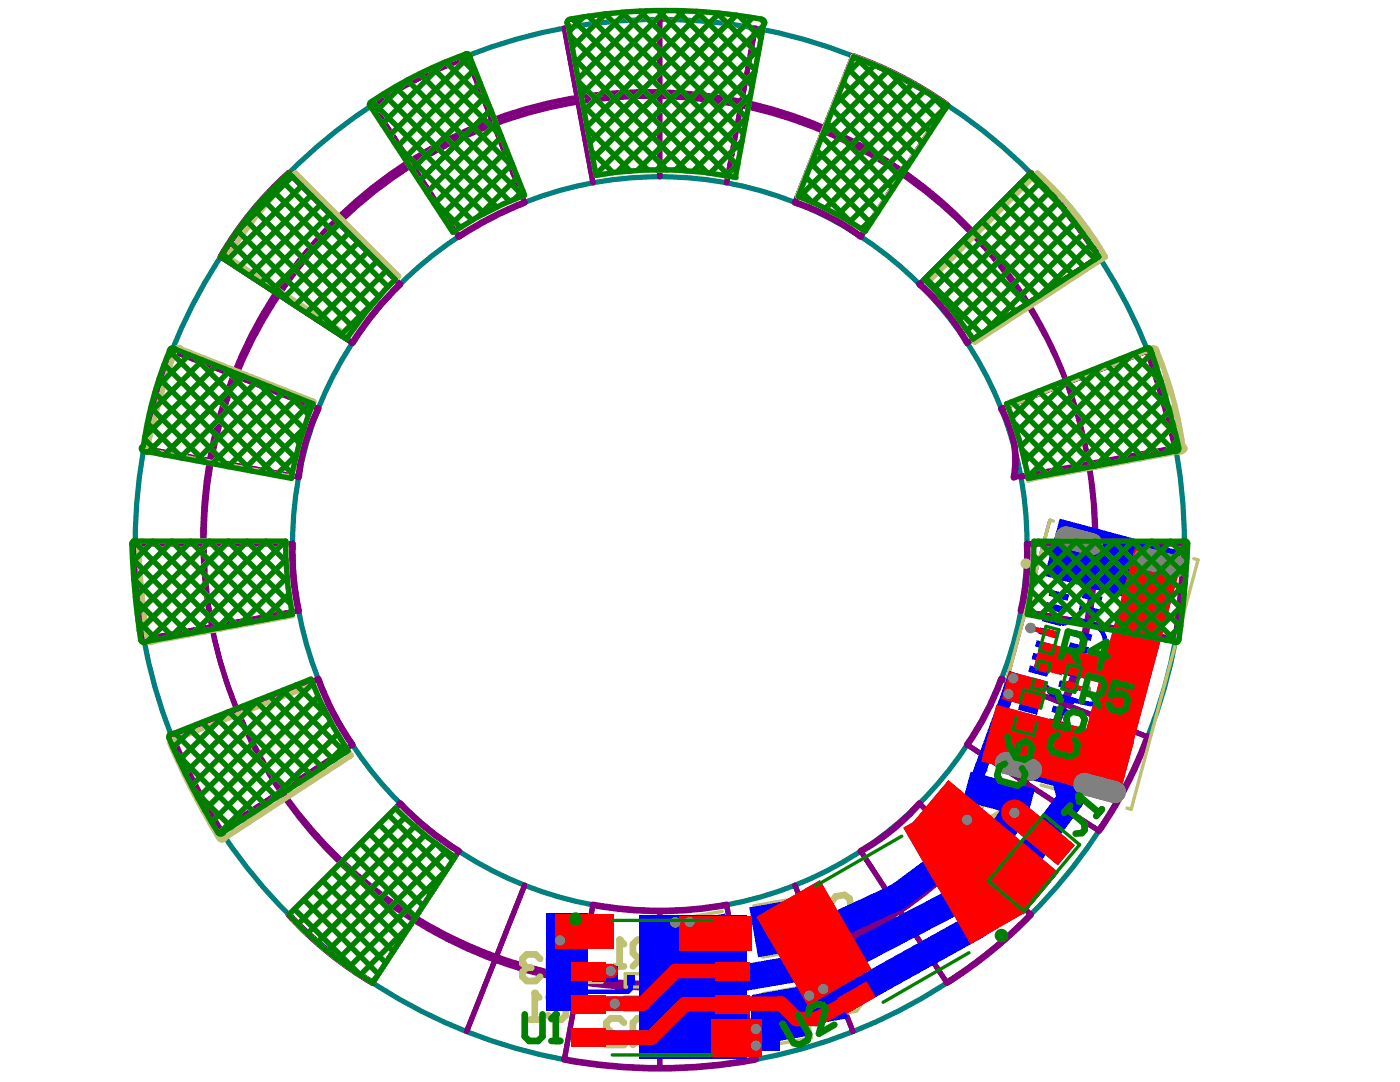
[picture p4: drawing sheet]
<svg xmlns="http://www.w3.org/2000/svg" width="279mm" height="216mm" viewBox="0 0 279 216" stroke-linecap="round" stroke-linejoin="round" font-family="sans-serif">
<path d="M209.5 103.8l-13.3 49.8" fill="none" stroke="#800080" stroke-width=".66"/>
<g fill="none" stroke="#008080" stroke-width="1">
<circle cx="131.7" cy="108.5" r="73.3"/>
<circle cx="131.7" cy="108.5" r="104.7"/>
</g>
<g fill="none" stroke="#800080" stroke-width="1">
<path d="M93.1 11.2l11.6 29.2M112.6 5.6l5.7 30.9M131.7 3.9v31.4M150.7 5.6l-5.7 30.9M170.2 11.2l-11.5 29.2M57.6 34.5l22.3 22.2M74.4 20.9l17.2 26.3M189 20.9l-17.2 26.3M205.7 34.5l-22.2 22.2M44 51.3l26.3 17.1M219.3 51.3l-26.3 17.1M34.3 70l29.2 11.6"/>
<path d="M229 70l-29.2 11.6M28.7 89.5l30.9 5.7M233.2 89.6l-30.9 5.7M234.6 89.5l-30.9 5.7M27 108.5h31.4M205 108.5h31.4M59.6 121.8l-30.9 5.8M63.5 135.5l-29.2 11.5M199.8 135.5l29.2 11.5M203.7 121.8l30.9 5.8M70.3 148.6l-26.3 17.2M193 148.6l26.3 17.2"/>
<path d="M79.9 160.3l-22.3 22.2M91.6 169.8l-17.2 26.3M104.7 176.6l-11.6 29.2M158.7 176.6l11.5 29.2M171.8 169.8l17.2 26.3M183.5 160.3l22.2 22.2M118.3 180.5l-5.7 30.9M131.7 181.8v31.4M145 180.5l5.7 30.9"/>
<circle cx="129.5" cy="107.2" r="89"/>
<circle cx="129.7" cy="108.2" r="89"/>
</g>
<g fill="none" stroke="#800080" stroke-width="1.3">
<path d="M93.2 11.4a83.8 83.8 0 0 0-18.8 9.5M170.2 11.2a77 77 0 0 1 18.8 9.7M57.6 34.5a69.6 69.6 0 0 0-13.6 16.8M205.7 34.5a94 94 0 0 1 13.6 16.8M79.9 56.7a61 61 0 0 0-9.6 11.7M104.7 40.4a73.3 73.3 0 0 0-13.1 6.8M158.7 40.4a44.3 44.3 0 0 1 13.1 6.8M183.5 56.7a41.4 41.4 0 0 1 9.5 11.7M34.5 70.1a76.4 76.4 0 0 0-5.3 19.5M229 70l3.1 9.7 2.5 9.8M63.5 81.6a39.3 39.3 0 0 0-3.9 13.6M199.8 81.6a19.7 19.7 0 0 1 2.5 13.7"/>
<path d="M27 108.5l.6 9.6 1.1 9.5M58.4 108.5a50.9 50.9 0 0 0 1.2 13.3M205 108.5a44.4 44.4 0 0 1-1.3 13.3M236.4 108.5l-.7 9.6-1.1 9.5M63.5 135.5a52.4 52.4 0 0 0 6.8 13.1M199.8 135.5a57 57 0 0 1-6.8 13.1M34.3 147l4.6 9.6 5.1 9.2M229 147a81 81 0 0 1-9.7 18.8M79.9 160.3a55.9 55.9 0 0 0 11.7 9.5M183.5 160.3a43.6 43.6 0 0 1-11.7 9.5M57.6 182.5a72.3 72.3 0 0 0 16.8 13.6M145 180.5a73.3 73.3 0 0 1-26.7 0"/>
<path d="M205.7 182.5a89.7 89.7 0 0 1-16.7 13.6M150.7 211.4a104.7 104.7 0 0 1-38.1 0"/>
</g>
<g fill="none" stroke="#c0c073" stroke-width="1.1">
<path d="M76.5 18.7l22.6 22.7M78.9 17.3l22.8 22.9M81.3 16l23.1 23.1M81.3 16l-6.5 6.5M83.8 14.7l18.7 18.7M86.3 13.5l13.7 13.7M88.5 12.5l-12.2 12.3M88.9 12.4l8.7 8.6M91.6 11.3l3.5 3.5M93.8 11l-16 16M93.9 11.6l10.8 27.3-4.2 1.8M94.7 13.8l-15.5 15.5"/>
<path d="M95.8 16.5l-15.1 15.1M96.9 19.2l-14.7 14.7M113.4 5l5.5 30 3.9-.6M113.8 7.1l27.4 27.4M114.2 3.8l31.4 31.4M114.6 11.7l22.4 22.4M115.5 16.3l17.6 17.6M116.5 3.4l-2.9 2.8M117.4 3.2l29.8 29.8M120.7 2.8l27.1 27M120.8 2.8l-6.6 6.6M124.2 2.4l24.2 24.2"/>
<path d="M125 2.4l-10.2 10.2M127.7 2.2l21.3 21.3M129 2.2l-13.6 13.5M131.3 2.1l18.2 18.2M132.8 2.1l-16.8 16.8M135.1 2.1l15 15M136.5 2.2l-19.9 19.9M139 2.3l11.7 11.7M140.1 2.3l-23 23M143.1 2.6l8.2 8.2M143.6 2.6l-25.9 25.8M146.9 3l-28.6 28.6"/>
<path d="M147.4 3.1l4.5 4.5M149.8 18.9l-15 15M150.2 3.5l-31.3 31.3M150.7 14.3l-19.6 19.6M151.5 9.7l-24.3 24.3M151.8 3.8l.8 .8M152.4 5.1l-29.3 29.3M152.4 5l-5.6 30.1M167.1 19.1l14 13.9M168.2 16.4l14.4 14.3M169.2 13.7l14.8 14.8M170.2 11.2l-11 27.9 3.7 1.6"/>
<path d="M170.7 11.4l14.8 14.8M171.9 11.9l-3.2 3.2M174.6 12.9l-8.4 8.4M177.1 14.1l9.9 9.8M177.2 14.1l-13.5 13.5M179.7 15.3l-18.4 18.5M182.2 16.6l-22.7 22.7M184.6 18l-22.4 22.4M185.4 18.6l3.1 3M186.9 19.5l-22.2 22.1M55 38.6l20.6 20.6M56.6 36.9l2.4-2.4 20.6 20.6-2.7 2.7"/>
<path d="M56.8 36.7l20.6 20.5M58.7 34.8l20.6 20.5M60.9 36.4l-15.1 15.1M62.7 38.3l-14.7 14.7M74.2 21.6l16.2 24.7 4.7-2.9M74.2 20.2l22.5 22.4M78.6 28.3l15.6 15.7M85.7 39.2l6.2 6.2M97.9 21.9l-14.2 14.2M99 24.6l-13.8 13.8M100.1 27.3l-13.4 13.4M101.1 30l-12.9 13"/>
<path d="M102.2 32.7l-12.5 12.5M103.3 35.4l-7.9 7.9M104.3 38.1l-1.7 1.7M116.3 21l13 12.9M117.2 25.6l8.6 8.5M118.1 30.2l4.2 4.3M128.7 33.9l-5.7 .5M128.8 33.9h5.8M134.7 33.9l5.7 .5M140.5 34.4l5.7 .9M146.3 35.3l.6 .1M147.2 32.8l-2.3 2.3"/>
<path d="M148.1 28.2l-6.4 6.4M148.9 23.6l-10.6 10.6M159.6 37.9l2.5 2.5M160.7 35.2l9.3 9.3M161.8 32.5l11.8 11.9M162.8 29.8l12.3 12.3M163.9 27.1l12.7 12.7M165 24.4l13.1 13.2M166 21.8l13.6 13.5M181.5 32.4l-11.9 11.8M188.6 21.5l-21.4 21.4M189 20.9l-16.5 25.1-4.3-2.6"/>
<path d="M202.3 39.2l14.5 14.5M204.2 37.3l14.9 14.9M206.1 35.5l12.5 12.5-13.5 13.4M207 34.5l-21.9 21.9 1.4 1.4M208.3 35.7l-22 21.9M210.2 37.5l-22.1 22.1M212 39.5l-22.2 22.2M45.4 51.3l24.2 15.8M46.8 49.1l8.7 8.8M48.3 46.9l18.1 18.1M49.9 44.8l20.8 20.7M51.6 42.7l20.7 20.6"/>
<path d="M53.3 40.6l20.6 20.6M64.6 40.2l-14.3 14.3M66.5 42.1l-13.9 13.9M68.4 43.9l-13.5 13.6M70.3 45.8l-13.2 13.1M72.1 47.7l-12.7 12.7M74 49.6l-12.3 12.3M75.5 59.3l-7 7.1M75.9 51.5l-11.9 11.9M76.8 57.9l-3.8 4.4M77.8 53.3l-11.6 11.6M100.4 40.7l-5.2 2.6"/>
<path d="M163 40.7l5.1 2.6M174.4 43.3l-2.5 2.4M185.4 56.1l11 11M186.6 57.9l3.7 4.4M187.3 54.3l11.3 11.3M189.2 52.4l11.7 11.7M191 50.5l12.2 12.1M192.9 48.6l12.6 12.6M194.8 46.7l12.9 13M196.7 44.9l13.3 13.3M198.6 43l13.7 13.7M200.4 41.1l14.2 14.1"/>
<path d="M213.8 41.5l-22.4 22.3M215.4 43.6l-22.4 22.4M217 45.7l-22.5 22.5M220 50.2l-4 4.1M220.6 51.3l-26 17-.8-1.2M32 79.4l13.4 13.4M32.8 76.5l17.2 17.2M33.7 73.7l20.9 20.8M34.7 70.9l23.6 23.6M35.4 69.4l-.4 .3M36.2 69.7l26.5 10.4-1.1 2.5M37.9 70.3l21.1 21.1"/>
<path d="M38.1 70.4l-4.9 5M40.8 71.5l-9.2 9.2M43.5 72.5l-13.2 13.3M44.1 72.8l15.6 15.6M46.2 73.6l-16.5 16.5M48.9 74.7l-15.9 15.9M50.3 75.2l10.4 10.4M51.6 75.7l-15.4 15.4M54.3 76.8l-14.9 14.9M56.5 77.7l5.1 5-1.8 5.5M57 77.9l-14.5 14.4M59.7 78.9l-14 14"/>
<path d="M73 62.3l-3.4 4.7M190.4 62.3l3.4 4.7M205 79.5l13.7 13.7M206.4 78.9l-4.4 4.4M207.7 78.4l14.2 14.2M210.4 77.3l14.7 14.7M212.6 76.5l-9.7 9.7M213.1 76.3l15.1 15.1M215.8 75.2l15.6 15.6M218.5 74.1l16.1 16.2M218.8 74l-15 15M221.1 73.1l14.8 14.7"/>
<path d="M223.8 72l11.2 11.2M225.1 71.5l-20.6 20.6M226.5 70.9l7.2 7.2M229.2 69.9l2.6 2.6M229.6 69.7l-28.3 11.2M230.7 69.6l-25.6 25.6M231.8 72.3l-22.7 22.7M232.8 75.1l-19.1 19M233.7 78l-15.4 15.3M29.6 88.4l1.9 1.9M30.4 90.1l27.8 5.1 .2-1.2M30.4 85.4l5.7 5.7"/>
<path d="M31.1 82.4l9.7 9.6M59.2 90.7l-4 4M59.8 88.3l-1.4 5.6M60.7 85.5l-8.6 8.6M62.4 80l-13.5 13.5M201 80.9l.7 1.7M201.8 82.7l1.8 5.5M202.3 80.5l13.2 13.3M202.3 84.3l10.1 10.1M203.6 88.3l1.3 5.6M203.9 89.7l5.3 5.3M204.9 94l.3 1.8"/>
<path d="M205 94.6l1 .9M234.5 80.9l-11.5 11.5M235.2 90.2l-29.6 5.4M235.2 84l-7.6 7.6M235.8 87.1l-3.6 3.6M27.7 109l16.5 16.5M27.9 113l13.1 13.1M28.2 117l9.6 9.7M28.7 108h28.3v3.4M30.4 108l16.9 16.9M30.6 108l-2.8 2.9M34.2 108l16.3 16.3"/>
<path d="M34.4 108l-6.4 6.4M38 108l15.7 15.7M38.1 108l-9.8 9.9M41.7 108l15.2 15.1M41.9 108l-13.3 13.3M45.5 108l12.5 12.5M45.7 108l-16.7 16.7M49.2 108l8.2 8.2M49.4 108l-19.9 19.9M53 108l4.1 4.1M53.2 108l-19.4 19.4M56.9 108l-18.5 18.6"/>
<path d="M57 111.5l.5 5.7M57.1 111.6l-14.1 14.1M57.3 115.1l-9.7 9.7M57.5 117.3l.9 5.6-27.8 5.1M57.7 118.5l-5.5 5.5M28.6 121.2l6.1 6M29.1 125.4l2.4 2.4M54.7 139.7l12.7 12.8M55.7 139.3l-17.7 17.7M57.4 138.7l12.3 12.3M58.2 121.8l-1.4 1.3M60.1 137.6l5.4 5.4"/>
<path d="M61.9 136.9l-22.6 22.6M63.5 139l-22.9 22.9M63.8 139.7l-1.3-3.1-27.7 11M63.9 139.8l2.6 5.2M34.5 149.6l14.7 14.8M35.8 147.2l15.7 15.7M37 146.7l-2.6 2.7M37.8 156.7l9.2 9.2M38.5 146.1l15.3 15.3M41.2 145.1l14.9 14.8M43.2 144.3l-7.7 7.7M43.9 144l14.4 14.4"/>
<path d="M46.6 142.9l14 14.1 8.2-8.2M49.3 141.9l13.6 13.6M49.5 141.8l-12.8 12.7M52 140.8l13.2 13.2M64.7 141.5l-22.7 22.8M66 144l-22.6 22.7M66.5 145l3 5M67.4 146.4l-17.6 17.6M69.6 150l.5 .7-25.2 16.5M42.4 165l2.4 2.4M60.6 179.5l14.9 14.9M62.5 177.6l14.5 14.5"/>
<path d="M64.4 175.8l14.1 14M66.3 173.9l13.7 13.7M68.2 172l13.3 13.3M70 170.1l12.9 12.9M71.9 168.2l12.5 12.6M73.8 166.4l12.1 12.1M75.7 164.5l11.7 11.7M77.6 162.6l11.3 11.3M80.8 163.1l-21.3 21.3M80.9 163.3l-2-2-21.3 21.2M81 163.4l4.4 3.7M82.8 164.9l-21.4 21.4"/>
<path d="M84.8 166.6l-21.5 21.5M85.5 167.2l4.6 3.4M86.9 168.2l-21.6 21.6M87 168.3l3.4 3.4M89.1 169.8l-21.6 21.7M89.1 173.5l-19.5 19.5M90.2 170.6l.6 .4-16.4 25.1M58.8 181.4l13.2 13.2M74.9 195.3l-.7 .7M82 184.4l-10.1 10.2"/>
</g>
<g fill="none" stroke="#c0c073" stroke-width=".66">
<path d="M210.2 104l-.7-.2-13.3 49.8 .7 .2M221.1 106.9l4.7 1.2M238.2 111.5l.9 .2-13.3 49.8-.9-.2M207.8 156.7l4.6 1.2M115.1 193.4h5v2.6h-5zM116.8 199.1h-1.7v2.4h1.7M118.9 199.1h1.8v2.4h-1.8M124.7 198.9h5v2.7h-5zM124.8 194.3h5v2.6h-5zM144.1 181.9l-7.8 1.3 1.8 10.2 7.8-1.3M146 199.4l-7.9 1.4 1.8 10.2 7.9-1.4M150.4 180.7l7.9-1.3 1.8 10.2-7.9 1.4"/>
<path d="M152.3 198.3l7.8-1.4 1.8 10.2-7.8 1.4"/>
</g>
<path d="M106.7 198.1v5.4M109.4 199l.9-.9h1.7l.9 .9v3.6l-.9 .9h-1.7l-.9-.9M105.8 203.5h1.8" fill="none" stroke="#c0c073" stroke-width="1.3"/>
<circle cx="106.7" cy="198.1" r=".66" fill="#c0c073"/>
<path d="M106.7 198.1l.9 .9M122.8 192.8h1.7M123.7 187.5v5.3M128.1 191.1l-1.8 1.7M129.9 191.1h-2.7l-.9-.9v-1.8l.9-.9h2.7v5.3" fill="none" stroke="#c0c073" stroke-width="1.3"/>
<circle cx="123.7" cy="187.5" r=".66" fill="#c0c073"/>
<path d="M166.1 179.9l.7-1 1.7-.3 1 .7 .7 3.5-.8 1-1.7 .3-1-.7M123.7 187.5l.8 .9M164.3 180.2l-1-.7-1.8 .3-.7 1 .2 .9M124.5 204.1l-.8-.9h-1.8l-.9 .9v.9l3.5 3.5h-3.5M128.1 206.7l-1.8 1.8M129.9 206.7h-2.7l-.9-.8v-1.8l.9-.9h2.7v5.3" fill="none" stroke="#c0c073" stroke-width="1.3"/>
<circle cx="161" cy="181.7" r=".66" fill="#c0c073"/>
<path d="M195.9 157.1l-.4 1.8M200.7 156.6l.6 1.1-.2 .8-1.1 .6-4.3-1.1M195.9 160.8l-1.1 .6-.5 1.7 .6 1.1 .9 .2 4.3-2.5-.9 3.5M107.8 191.3l-.9-.9h-1.8l-.9 .9v.9M111.3 194l-1.7 1.8M113.1 194h-2.7l-.8-.9v-1.8l.8-.9h2.7v5.4M161 181.7l1 .7M162 182.4l-.7 1 .1 .9 1.1 .7 1.7-.3 .7-1M162.9 182.3l-.9 .1M165.6 197.9l-1-.7-1.7 .3-.8 1 .2 .9 4.1 2.8-3.5 .7M167.4 197.6l.7-1.1 1.7-.3 1.1 .8 .6 3.4-.7 1.1-1.8 .3-1-.7" fill="none" stroke="#c0c073" stroke-width="1.3"/>
<circle cx="104.2" cy="192.2" r=".66" fill="#c0c073"/>
<path d="M104.2 192.2l.9 .9M105.1 193.1h.9M105.1 193.1l-.9 .9v.9l.9 .9h1.8l.9-.9" fill="none" stroke="#c0c073" stroke-width="1.3"/>
<g fill="none" stroke="#c0c073" stroke-width="1.1">
<path d="M93.9 11.4a.72 .72 0 0 0-1.2-.5 82.3 82.3 0 0 0-18.8 9.6 .67 .67 0 0 0 .3 1.1M113.4 5l-.2-.5a.67 .67 0 0 1 .5-.7 104.1 104.1 0 0 1 38.6 .1l.3 .6-.2 .5M170.2 11.2a77 77 0 0 1 18.8 9.7M59 34.5a94 94 0 0 0-13.6 16.8M207 34.5a69.6 69.6 0 0 1 13.6 16.8M36.2 69.7l-.2-.3a.67 .67 0 0 0-1 .4l-3 9.7-2.6 9.8M229.6 69.7a.7 .7 0 0 1 .7-.3 .7 .7 0 0 1 .6 .6M230.9 70a76.9 76.9 0 0 1 5.2 19 .52 .52 0 0 1 .4 .5 .52 .52 0 0 1-.5 .5M29.4 89.5v.1a.67 .67 0 0 0 1 .5M236 90l-.3 .2h-.5M27.6 108.5a171.4 171.4 0 0 0 1.9 19.4 .67 .67 0 0 0 1.1 .1M28.7 108l-.2-.1a.67 .67 0 0 0-.9 .6"/>
<path d="M34.8 147.6h-.3a.67 .67 0 0 0-.5 .9 133.4 133.4 0 0 0 10 19 .67 .67 0 0 0 .9-.3M57.6 182.5a72.3 72.3 0 0 0 16.8 13.6"/>
</g>
<circle cx="204.7" cy="112.5" r=".52" fill="none" stroke="#c0c073" stroke-width="1"/>
<path d="M191.3 179.3v.4l-.2-.1M116.8 197.9l-.1 .1M125.9 197.3l-.6 .6M162.8 197.3h1.5M167.6 191.8h.1" fill="none" stroke="#00f" stroke-width=".93"/>
<path d="M178.7 179.2h.1" fill="none" stroke="#00f" stroke-width="5.3"/>
<g fill="#00f">
<circle cx="191.2" cy="179.8" r=".46"/>
<circle cx="210.1" cy="138.6" r=".46"/>
</g>
<path d="M206.6 136.4l2.1 .7M209.4 137.8h.1" fill="none" stroke="#00f" stroke-width=".93"/>
<circle cx="208.7" cy="137.1" r=".46" fill="#00f"/>
<path d="M205.7 125.3l3.6 1M210 123.8l2.2 .6M210.1 138.6h.1M210.2 138.6l2.4 .8M212.2 124.4h.1M213.9 123.6l-.4 .1" fill="none" stroke="#00f" stroke-width=".93"/>
<circle cx="213.1" cy="124" r=".46" fill="#00f"/>
<path d="M212.6 139.4l4.9 1.1h.7M213.2 136.9l3.5 .8M214.5 123.6l2.1 .6M220.6 128.2v9.9M116.8 197.9h8.5M125.9 195.6v1.7M161.8 197.2l-.3 .3v1.2l1.3-1.4" fill="none" stroke="#00f" stroke-width=".93"/>
<path d="M211.7 152l2 7.4-18.8 25.3-28.9 16.1M178.7 179.2l-15.5 7.1M187.9 172.4l-8.3 6.2M191.1 179.6l-23.2 12.1M193 163.6l-3.5 6.9M202.4 162.2l-11.1 17.1M167.6 191.8l-19.9 3.4" fill="none" stroke="#00f" stroke-width="5.3"/>
<g fill="#00f">
<path d="M109 182.3h8.2v19.4h-8.2z" fill-rule="evenodd"/>
<path d="M118.4 199.2h8.3v2.5h-8.3z" fill-rule="evenodd"/>
<path d="M118.2 192.8h5.1v3.1h-5.1z" fill-rule="evenodd"/>
<path d="M202.9 134.3l6.2 1.7-.6 2.1-6.2-1.7z" fill-rule="evenodd"/>
<path d="M149.5 181.1l14.1-2.5 1.7 9.9-14 2.5z" fill-rule="evenodd"/>
<path d="M201.5 133.8l2.3 .9-8.4 23.2-2.4-.8z" fill-rule="evenodd"/>
<path d="M149.9 199.2h5.7v10.5h-5.7z" fill-rule="evenodd"/>
<path d="M150 198.5l17.8-3.1 1.4 7.8-17.8 3.1z" fill-rule="evenodd"/>
<path d="M193.7 154l12.8 3.4-1.5 5.8-12.8-3.4z" fill-rule="evenodd"/>
<path d="M201.7 144.2l22.7 6.1-2.6 9.6-22.7-6.1z" fill-rule="evenodd"/>
<path d="M211.5 103.5l24.2 6.5-3.1 11.4-24.2-6.5z" fill-rule="evenodd"/>
<path d="M127.6 182.7h21.4v28.6h-21.4z" fill-rule="evenodd"/>
</g>
<path d="M208.7 137.1l.5 .3 .2 .4a.93 .93 0 0 0 .7 .8M210.1 138.6h.1M213.5 123.7l-.8 .6-.5 .1M214.5 123.6h-.6M216.6 124.2a3.9 3.9 0 0 1 4 4M220.6 138.1a2.39 2.39 0 0 1-2.4 2.4M167.9 191.7l-.3 .1" fill="none" stroke="#00f" stroke-width=".93"/>
<path d="M179.6 178.6l-.9 .6M189.5 170.5l-.8 1.3-.7 .6" fill="none" stroke="#00f" stroke-width="5.3"/>
<g fill="#808080">
<circle cx="201.3" cy="138.5" r="1.05"/>
<circle cx="137.6" cy="184" r="1.05"/>
<circle cx="111.8" cy="187.6" r="1.05"/>
<circle cx="150.9" cy="205.3" r="1.05"/>
<circle cx="122.7" cy="200.3" r="1.05"/>
<circle cx="121.9" cy="193.8" r="1.05"/>
<circle cx="150.9" cy="208.6" r="1.05"/>
<circle cx="134.8" cy="184.1" r="1.05"/>
<circle cx="161.5" cy="198.7" r="1.05"/>
<circle cx="193" cy="163.6" r="1.05"/>
<circle cx="164.3" cy="197.3" r="1.05"/>
<circle cx="202.4" cy="162.2" r="1.05"/>
<circle cx="202.2" cy="135.4" r="1.05"/>
<circle cx="216.7" cy="137.7" r="1.05"/>
<circle cx="205.7" cy="125.3" r="1.05"/>
</g>
<path d="M212.8 107.2l5.1 1.4M228.5 111.4l6 1.7M200.7 152.2l5.1 1.4M216.4 156.4l6.1 1.6" fill="none" stroke="#808080" stroke-width="4.4"/>
<g fill="#00f">
<path d="M115.5 199.5h1.6v1.6h-1.6z" fill-rule="evenodd"/>
<path d="M115.5 193.7h1.4v2h-1.4z" fill-rule="evenodd"/>
<path d="M125 199.3h1.5v1.9h-1.5z" fill-rule="evenodd"/>
<path d="M208.8 145.8l3.8 1.1-.3 1.2-3.8-1z" fill-rule="evenodd"/>
<path d="M206.9 127.7l3.8 1-.4 1.3-3.7-1z" fill-rule="evenodd"/>
<path d="M207.6 125.2l3.8 1-.4 1.3-3.8-1z" fill-rule="evenodd"/>
<path d="M209.6 117.6l3.8 1-.3 1.3-3.8-1z" fill-rule="evenodd"/>
<path d="M216.9 115.5l3.8 1-.3 1.3-3.8-1z" fill-rule="evenodd"/>
<path d="M216.3 118l3.8 1.1-.4 1.2-3.8-1z" fill-rule="evenodd"/>
<path d="M125.2 194.7h1.4v1.9h-1.4z" fill-rule="evenodd"/>
<path d="M209.5 143.3l3.8 1-.4 1.3-3.8-1z" fill-rule="evenodd"/>
<path d="M205.5 132.8l3.8 1-.3 1.3-3.8-1.1z" fill-rule="evenodd"/>
<path d="M206.2 130.2l3.8 1.1-.3 1.2-3.8-1z" fill-rule="evenodd"/>
<path d="M208.2 122.7l3.8 1-.3 1.2-3.8-1z" fill-rule="evenodd"/>
<path d="M208.9 120.1l3.8 1.1-.3 1.2-3.8-1z" fill-rule="evenodd"/>
<path d="M118.7 199.5h1.5v1.6h-1.5z" fill-rule="evenodd"/>
<path d="M127.9 199.3h1.4v1.9h-1.4z" fill-rule="evenodd"/>
<path d="M118.3 193.7h1.4v2h-1.4z" fill-rule="evenodd"/>
<path d="M202.4 144.4l3.8 1-.3 1.3-3.8-1z" fill-rule="evenodd"/>
<path d="M201.8 146.8l3.8 1-.4 1.5-3.8-1z" fill-rule="evenodd"/>
<path d="M211.5 135.7l3.8 1-.3 1.3-3.8-1z" fill-rule="evenodd"/>
<path d="M210.8 138.3l3.8 1-.3 1.2-3.8-1z" fill-rule="evenodd"/>
<path d="M203.5 140.4l3.8 1-.3 1.2-3.8-1z" fill-rule="evenodd"/>
<path d="M204.2 137.8l3.8 1-.4 1.3-3.8-1z" fill-rule="evenodd"/>
<path d="M204.9 135.3l3.8 1-.4 1.3-3.8-1z" fill-rule="evenodd"/>
<path d="M214.9 123.1l3.8 1-.3 1.3-3.8-1z" fill-rule="evenodd"/>
<path d="M214.2 125.6l3.8 1-.3 1.3-3.8-1z" fill-rule="evenodd"/>
<path d="M213.6 128.2l3.7 1-.3 1.2-3.8-1z" fill-rule="evenodd"/>
<path d="M210.7 113.6l3.8 1-.4 1.3-3.8-1.1z" fill-rule="evenodd"/>
<path d="M128 194.7h1.5v1.9h-1.5z" fill-rule="evenodd"/>
<path d="M150 181.4l7.8-1.4 1.7 9.1-7.9 1.4z" fill-rule="evenodd"/>
<path d="M215.6 120.6l3.8 1-.4 1.2-3.8-1z" fill-rule="evenodd"/>
<path d="M212.2 133.2l3.8 1-.3 1.3-3.8-1z" fill-rule="evenodd"/>
<path d="M210.2 140.8l3.8 1-.4 1.3-3.8-1z" fill-rule="evenodd"/>
<path d="M211.4 110.9l3.8 1-.4 1.6-3.8-1.1z" fill-rule="evenodd"/>
<path d="M151.8 198.9l7.9-1.4 1.6 9.2-7.8 1.4z" fill-rule="evenodd"/>
<path d="M136.9 183.7l7.8-1.4 1.7 9.1-7.9 1.4z" fill-rule="evenodd"/>
<path d="M138.7 201.2l7.9-1.4 1.6 9.2-7.8 1.4z" fill-rule="evenodd"/>
</g>
<circle cx="117.4" cy="193.8" r="1.46" fill="#f00"/>
<path d="M202 135.2l.2 .2M205.8 125.3l4 1.1M213.5 136.7l3.3 1M139.3 184.2l.3 .3M146 210.4h-2.4l-.1 .1h.1M150.9 205.3v3.3" fill="none" stroke="#f00" stroke-width=".93"/>
<path d="M190.6 164.5l3.6 3.6v1.7l1.1 1.1h.4M117.4 193.8h4.5M146.1 193.8h-11.3l-6.5 6.5h-10.8l-.1 .1M170.9 199.1l-7.9 4.2h-4l-3.1-3-19.2 .1-6.7 6.6h-12.6" fill="none" stroke="#f00" stroke-width="2.9"/>
<path d="M202.4 162.2l7.4 5.9" fill="none" stroke="#f00" stroke-width="5.3"/>
<g fill="#f00">
<path d="M207.1 130.1l5.6 1.5-.8 3.2-5.6-1.5z" fill-rule="evenodd"/>
<path d="M201.4 134l7.8 2.1-1.5 5.5-7.8-2.1z" fill-rule="evenodd"/>
<path d="M110.7 182.3h11.7v6.9h-11.7z" fill-rule="evenodd"/>
<path d="M150.9 182.9l12.8-7.3 10.2 17.8-12.7 7.3z" fill-rule="evenodd"/>
<path d="M198.9 140.6l27.4 7.4-3 11.3-27.5-7.4z" fill-rule="evenodd"/>
<path d="M207.8 128l22.1 5.9-1.3 4.8-22.1-5.9z" fill-rule="evenodd"/>
<path d="M142 203.5h10.1v7.4h-10.1z" fill-rule="evenodd"/>
<path d="M135.6 182.9h14.5v6.9h-14.5z" fill-rule="evenodd"/>
<path d="M226.5 109.4l9.4 2.5-12.7 47.3-9.4-2.5z" fill-rule="evenodd"/>
<path d="M189.3 155.6l22 18.5-7 8.4-22.1-18.5z" fill-rule="evenodd"/>
<path d="M180.2 165.2l10.9-6.3 13.5 23.2-10.9 6.3z" fill-rule="evenodd"/>
</g>
<g fill="#808080">
<circle cx="201.3" cy="138.5" r="1.05"/>
<circle cx="137.6" cy="184" r="1.05"/>
<circle cx="111.8" cy="187.6" r="1.05"/>
<circle cx="150.9" cy="205.3" r="1.05"/>
<circle cx="122.7" cy="200.3" r="1.05"/>
<circle cx="121.9" cy="193.8" r="1.05"/>
<circle cx="150.9" cy="208.6" r="1.05"/>
<circle cx="134.8" cy="184.1" r="1.05"/>
<circle cx="161.5" cy="198.7" r="1.05"/>
<circle cx="193" cy="163.6" r="1.05"/>
<circle cx="164.3" cy="197.3" r="1.05"/>
<circle cx="202.4" cy="162.2" r="1.05"/>
<circle cx="202.2" cy="135.4" r="1.05"/>
<circle cx="216.7" cy="137.7" r="1.05"/>
<circle cx="205.7" cy="125.3" r="1.05"/>
</g>
<path d="M212.8 107.2l5.1 1.4M228.5 111.4l6 1.7M200.7 152.2l5.1 1.4M216.4 156.4l6.1 1.6" fill="none" stroke="#808080" stroke-width="4.4"/>
<g fill="#f00">
<path d="M142.7 198.6h6.8v3.6h-6.8z" fill-rule="evenodd"/>
<path d="M142.7 191.9h6.8v3.7h-6.8z" fill-rule="evenodd"/>
<path d="M206.8 135.4l1.5 .4-.4 1.5-1.5-.4z" fill-rule="evenodd"/>
<path d="M208.3 128.2l1.8 .5-.3 1.4-1.9-.5z" fill-rule="evenodd"/>
<path d="M209 125.4l1.9 .5-.4 1.4-1.9-.5z" fill-rule="evenodd"/>
<path d="M142.7 205.2h6.8v3.7h-6.8z" fill-rule="evenodd"/>
<path d="M142.7 185.3h6.8v3.6h-6.8z" fill-rule="evenodd"/>
<path d="M207.6 132.4l1.5 .4-.4 1.5-1.5-.4z" fill-rule="evenodd"/>
<path d="M114 198.6h6.8v3.6h-6.8z" fill-rule="evenodd"/>
<path d="M114 191.9h6.8v3.7h-6.8z" fill-rule="evenodd"/>
<path d="M157.1 181.9l5.9-3.4 1.8 3.2-5.9 3.4z" fill-rule="evenodd"/>
<path d="M212.7 135.8l1.9 .5-.4 1.4-1.8-.5z" fill-rule="evenodd"/>
<path d="M204.6 138.2l3.2 .9-.6 2.3-3.2-.9z" fill-rule="evenodd"/>
<path d="M114 205.2h6.8v3.7h-6.8z" fill-rule="evenodd"/>
<path d="M114 185.3h6.8v3.6h-6.8z" fill-rule="evenodd"/>
<path d="M163.7 193.4l5.9-3.4 1.8 3.2-5.9 3.4z" fill-rule="evenodd"/>
<path d="M160.4 187.7l5.9-3.4 1.8 3.2-5.9 3.4z" fill-rule="evenodd"/>
<path d="M192 184.8l5.9-3.4 1.8 3.2-5.9 3.4z" fill-rule="evenodd"/>
<path d="M208.4 163.5l6.1 5.1-3.4 4.1-6.1-5.1z" fill-rule="evenodd"/>
<path d="M201.6 171.7l6.1 5.1-3.4 4.1-6.1-5.2z" fill-rule="evenodd"/>
<path d="M213.5 133l1.9 .5-.4 1.4-1.9-.5z" fill-rule="evenodd"/>
<path d="M203.3 143l3.2 .8-.6 2.3-3.2-.8z" fill-rule="evenodd"/>
<path d="M167 199.2l5.9-3.4 1.9 3.2-5.9 3.4z" fill-rule="evenodd"/>
<path d="M188.7 179.1l5.8-3.4 1.9 3.1-5.9 3.4z" fill-rule="evenodd"/>
<path d="M185.3 173.3l5.9-3.4 1.9 3.2-5.9 3.4z" fill-rule="evenodd"/>
<path d="M182 167.5l5.9-3.4 1.8 3.2-5.9 3.4z" fill-rule="evenodd"/>
</g>
<g fill="none" stroke="#008000" stroke-width="1.1">
<path d="M76.5 18.7l22.6 22.7M78.9 17.3l22.8 22.9M81.3 16l23.1 23.1M81.3 16l-6.5 6.5M83.8 14.7l18.7 18.7M86.3 13.5l13.7 13.7M88.5 12.5l-12.2 12.3M88.9 12.4l8.7 8.6M91.6 11.3l3.5 3.5M93.8 11l-16 16M93.9 11.6l10.8 27.3-4.2 1.8M94.7 13.8l-15.5 15.5"/>
<path d="M95.8 16.5l-15.1 15.1M96.9 19.2l-14.7 14.7M113.4 5l5.5 30 3.9-.6M113.8 7.1l27.4 27.4M114.2 3.8l31.4 31.4M114.6 11.7l22.4 22.4M115.5 16.3l17.6 17.6M116.5 3.4l-2.9 2.8M117.4 3.2l29.8 29.8M120.7 2.8l27.1 27M120.8 2.8l-6.6 6.6M124.2 2.4l24.2 24.2"/>
<path d="M125 2.4l-10.2 10.2M127.7 2.2l21.3 21.3M129 2.2l-13.6 13.5M131.3 2.1l18.2 18.2M132.8 2.1l-16.8 16.8M135.1 2.1l15 15M136.5 2.2l-19.9 19.9M139 2.3l11.7 11.7M140.1 2.3l-23 23M143.1 2.6l8.2 8.2M143.6 2.6l-25.9 25.8M146.9 3l-28.6 28.6"/>
<path d="M147.4 3.1l4.5 4.5M149.8 18.9l-15 15M150.2 3.5l-31.3 31.3M150.7 14.3l-19.6 19.6M151.5 9.7l-24.3 24.3M151.8 3.8l.8 .8M152.4 5.1l-29.3 29.3M152.4 5l-5.6 30.1M167.2 19.2l14 13.9M168.3 16.5l14.4 14.4M169.4 13.8l14.8 14.8M170.3 11.4l-11 27.8 3.6 1.5"/>
<path d="M170.9 11.5l14.8 14.8M171.9 11.9l-2.9 2.9M174.6 13l-8.1 8M177.2 14.1l-13.2 13.2M177.3 14.2l9.8 9.9M179.7 15.4l-18.1 18.1M182.1 16.7l-22.6 22.6M184.5 18.1l-22.3 22.3M185.5 18.7l3.1 3.1M186.8 19.5l-22.1 22.1M52.4 39.8l21.5 21.4M54.2 37.8l21.4 21.4"/>
<path d="M56.1 35.9l21.3 21.3M57.6 34.5l21.3 21.3-2 2M58.3 35.2l-11.1 11.1M60.2 37.1l-15 14.9M62.1 39l-14.6 14.5M74.2 21.6l16.2 24.7 4.7-2.9M74.2 20.2l22.5 22.4M78.6 28.3l15.6 15.7M85.7 39.2l6.2 6.2M97.9 21.9l-14.2 14.2M99 24.6l-13.8 13.8M100.1 27.3l-13.4 13.4"/>
<path d="M101.1 30l-12.9 13M102.2 32.7l-12.5 12.5M103.3 35.4l-7.9 7.9M104.3 38.1l-1.7 1.7M116.3 21l13 12.9M117.2 25.6l8.6 8.5M118.1 30.2l4.2 4.3M128.7 33.9l-5.7 .5M128.8 33.9h5.8M134.7 33.9l5.7 .5M140.5 34.4l5.7 .9M146.3 35.3l.6 .1"/>
<path d="M147.2 32.8l-2.3 2.3M148.1 28.2l-6.4 6.4M148.9 23.6l-10.6 10.6M159.8 38l2.3 2.4M160.8 35.4l9.2 9.1M161.9 32.7l11.9 11.8M163 30l12.3 12.2M164 27.3l12.7 12.7M165.1 24.6l13.1 13.1M166.2 21.9l13.5 13.5M182.1 31.8l-12.5 12.4M189.1 21l-21.9 21.9"/>
<path d="M189.1 21.1l-16.4 25-4.5-2.7M201.7 38.6l14.6 14.6M203.5 36.7l15.1 15M205.4 34.8l7 7M205.7 34.5l-21.2 21.3 2 2M207.6 36.4l-21.3 21.2M209.4 38.3l-21.3 21.3M44 51.3l25.2 16.4 .3-.6M44.4 50.6l2.8 2.7M45.9 48.3l12.1 12.1M47.4 46l21.5 21.5M49 43.9l21.7 21.6"/>
<path d="M50.7 41.8l21.6 21.5M64 40.8l-14.2 14.2M65.8 42.7l-13.7 13.8M67.7 44.6l-13.4 13.4M69.6 46.5l-13 13M71.5 48.4l-12.6 12.5M73.4 50.2l-12.2 12.2M75.2 52.1l-11.8 11.8M75.5 59.3l-7.5 7.6M76.8 57.9l-3.8 4.4M77.1 54l-11.4 11.4M100.4 40.7l-5.2 2.6"/>
<path d="M163 40.7l5.1 2.6M175 42.6l-3.1 3.1M184.7 55.5l11.1 11.1M186.6 57.9l3.7 4.4M186.6 53.6l11.5 11.5M188.5 51.7l11.9 11.9M190.4 49.8l12.3 12.3M192.3 48l12.6 12.6M194.1 46.1l13.1 13.1M196 44.2l13.5 13.5M197.9 42.3l13.9 13.9M199.8 40.4l14.2 14.3"/>
<path d="M211.2 40.3l-21.4 21.4M212.9 42.4l-21.5 21.4M214.5 44.5l-21.5 21.5M216.1 46.6l-19.4 19.4M217.7 48.8l-10.1 10.1M219.2 51.1l-.7 .7M219.3 51.3l-25.1 16.4-.4-.6M30.9 78.4l14.8 14.7M31.8 75.5l18.5 18.5M32.8 72.7l22.1 22.1M33.8 70l24.5 24.5M35.1 69.7l-1.9 1.9"/>
<path d="M35.1 69.7l27.4 10.9-.9 2M37.8 70.8l-6.6 6.6M38.7 71.2l20.3 20.2M40.5 71.9l-10.7 10.6M43.1 72.9l-14.2 14.3M45 73.6l14.7 14.8M45.8 74l-16.2 16.2M48.5 75.1l-15.7 15.7M51.2 76.1l9.5 9.5M51.2 76.1l-15.2 15.3M53.9 77.2l-14.7 14.7M56.6 78.3l-14.3 14.2"/>
<path d="M57.4 78.6l4.2 4.1-1.8 5.5M59.3 79.3l-13.8 13.8M73 62.3l-3.4 4.7M190.4 62.3l3.4 4.7M204.6 79.1l13.9 13.9M207.2 78l-5.2 5.3M207.3 78l14.4 14.4M210 77l14.9 14.8M212.7 75.9l15.3 15.3M213.5 75.6l-10.6 10.6M215.4 74.8l15.8 15.8M218.1 73.8l16.3 16.3"/>
<path d="M219.7 73.1l-15.9 15.9M220.8 72.7l13.8 13.8M223.5 71.6l9.8 9.8M225.9 70.7l-21.4 21.4M226.2 70.6l5.5 5.5-17.7 17.7M228.4 69.7l-27.5 10.9 .8 2M228.7 69.4l1.2 1.2M229.9 70.5l-24.8 24.7M230.8 73.3l-21.4 21.4M232.6 79l-14 14M28.8 87.6l3 3M29.4 84.4l7 7"/>
<path d="M29.5 90.2l28.7 5.3 .2-1.5M30.1 81.3l11 11M59.2 90.7l-4.2 4.2M59.8 88.3l-1.4 5.6M60.7 85.5l-8.8 8.8M62 80.4l-13.3 13.3M201.8 82.7l1.8 5.5M201.9 80.2l13.4 13.4M202.3 84.3l9.9 9.9M203.6 88.3l1.3 5.6M203.9 89.7l5.1 5.1M205 94.6l.8 .7"/>
<path d="M233.4 82l-10.1 10.1M234.2 84.9l-6.3 6.4M234.3 90.1l-29.1 5.4-.3-1.5M235 87.9l-2.5 2.5M26.4 111.5l14.4 14.4M26.6 107.9l17.4 17.4M26.7 115.5l10.9 10.9M27 107.9l-.7 .6M27.1 119.7l7.3 7.3M27.4 108h29.6v3.4M30.4 108l16.7 16.7M30.6 108l-4.1 4.1"/>
<path d="M34.2 108l16.1 16.1M34.4 108l-7.7 7.7M38 108l15.5 15.5M38.1 108l-11.1 11.1M41.7 108l15 14.9M41.9 108l-14.5 14.5M45.5 108l12.5 12.5M45.7 108l-17.9 17.8M49.2 108l8.2 8.2M49.4 108l-20 20M53 108l4.1 4.1M53.2 108l-19.1 19.1"/>
<path d="M56.9 108l-18.2 18.3M57 111.5l.5 5.7M57.1 111.6l-13.8 13.8M57.3 115.1l-9.4 9.4M57.5 117.3l.8 5.3-29.1 5.4M57.7 118.5l-5.2 5.2M205.8 117.8l6 6.1M205.9 117.3l-.9 5.3 29.1 5.4M206.1 114.4l10.3 10.3M206.3 111.5l-.4 5.7M206.3 110.9l14.7 14.7M207.2 108l18.4 18.4"/>
<path d="M207.4 108l-1.1 1M211 108l19.3 19.3M211.1 108l-4.9 4.9M214.7 108l20.2 20.2M214.9 108l-9 9M218.5 108l17.1 17.1M218.7 108l-13.5 13.4M222.2 108l13.8 13.8M222.4 108l-15 15M226 108l10.4 10.4M226.2 108l-15.7 15.6M229.8 108l6.9 6.9"/>
<path d="M229.9 108l-16.2 16.2M233.5 108l3.4 3.4M233.7 108l-16.8 16.8M236 108h-29.7v3.4M236.5 116.4l-10.1 10.2M236.8 112.4l-13.6 13.6M237 108.4l-17 17M27.5 123.9l3.8 3.7M51 139.9l13.3 13.3M51.6 139.6l-14.7 14.7M53.7 138.8l12.9 12.9M56.4 137.7l12.5 12.5"/>
<path d="M57.8 137.2l-19.6 19.6M58.2 121.8l-1.1 1M59.1 136.7l6.4 6.3M61.8 135.6l.5 .5M62.4 136.4l-22.9 22.8M63.5 139l-22.6 22.7M63.8 139.7l-1.7-4.2-27.6 10.9M63.9 139.8l2.6 5.2M205.3 121.1l1.9 1.9M235.7 124.8l-3 2.9M236.1 120.6l-6.5 6.6M34.9 146.3l15.8 15.8"/>
<path d="M35 150.1l13.4 13.5M37.6 145.2l15.4 15.4M38.6 157.5l7.5 7.5M39.2 144.6l-4.7 4.6M40.3 144.1l14.9 15M43 143.1l14.5 14.5M45.4 142.1l-9.7 9.7M45.6 142l14.2 14.1M48.3 140.9l13.8 13.7M64.7 141.5l-22.5 22.5M66 144l-22.3 22.3M66.5 145l3 4.8-24.8 16.2"/>
<path d="M67.4 146.4l-13.7 13.7M68.8 148.8l-4.2 4.2M60.6 179.5l14.9 14.9M62.5 177.6l14.5 14.5M64.4 175.8l14.1 14M66.3 173.9l13.7 13.7M68.2 172l13.3 13.3M70 170.1l12.9 12.9M71.9 168.2l12.5 12.6M73.8 166.4l12.1 12.1M75.7 164.5l11.7 11.7M77.6 162.6l11.3 11.3"/>
<path d="M80.8 163.1l-21.3 21.3M80.9 163.3l-2-2-21.3 21.2M81 163.4l4.4 3.7M82.8 164.9l-21.4 21.4M84.8 166.6l-21.5 21.5M85.5 167.2l4.6 3.4M86.9 168.2l-21.6 21.6M87 168.3l3.4 3.4M89.1 169.8l-21.6 21.7M89.1 173.5l-19.5 19.5M90.2 170.6l.6 .4-16.4 25.1M58.8 181.4l13.2 13.2"/>
<path d="M74.9 195.3l-.7 .7M82 184.4l-10.1 10.2"/>
</g>
<path d="M206.3 135.5l-.4 1.7 2.3 .6 .5-1.6M206.9 133.5l.4-1.7 2.4 .6-.5 1.7M208.8 125l2.5 .7-1.3 4.9-2.5-.7zM213.2 132.6l2.6 .7-1.3 4.8-2.6-.6zM202.8 143l-.6 2.6 4.1 1.1 .6-2.6M203.6 140.2l.7-2.6 4.1 1.1-.7 2.6M180 166.8l-17.2 10M208.3 162.6l7.2 6-11.1 13.2-7.2-6zM122.2 183.7h19.8M193.4 190.1l-17.2 9.9M122.2 210.5h19.8" fill="none" stroke="#008000" stroke-width=".66"/>
<g fill="none" stroke="#008000" stroke-width="1.3">
<path d="M209.5 137.7l1.6 .5 .5 1.5M212.2 129.5l2.6 .6 1.1-.6 .4-1.7-.6-1.1-2.6-.7-1.3 5.2M213.9 129.9l1.3 2.2M216.3 138.2l2.6 .7 1.1-.6 .5-1.7-.7-1.1-2.5-.7-1.4 5.1M218.1 138.7l1.2 2.2M221 130.9l-3.4-.9 3.2-1.9-1.3 5.1M225.8 137.1l-3.4-.9-.7 2.5 1.9-.4 .9 .3 .6 1.1-.4 1.7-1.1 .6-1.7-.5-.7-1M200.6 152.4l-1.1 .6-.5 1.7 .6 1.1 3.5 .9 1-.6 .5-1.7-.6-1.1M201.1 147l.4 2 1.2 2.1M203.4 148.6l1.1-.7 .9 .3 .6 1-.5 1.8-1.1 .6-1.7-.5zM211.1 146.7l-1.1 .6-.5 1.7 .6 1.1 3.5 .9 1-.6 .5-1.7-.6-1.1M211.6 141.3l-.9 3.4 2.5 .7-.4-1.9 .3-.9 1-.6 1.8 .4 .6 1.1-.5 1.7-1.1 .7"/>
<path d="M104.7 202.4v4.4l.9 .9h1.8l.9-.9v-4.4M110 207.7h1.8M110.9 202.4v5.3"/>
</g>
<circle cx="110.9" cy="202.4" r=".66" fill="#008000"/>
<path d="M215.3 158.7l4 3.5 .6-.7-1.1 1.3M213 161.5l3.4 2.8 .1 1.3-.6 .6-1.2 .1M213.6 160.8l-1.2 1.3M110.9 202.4l-.9 .9M159.3 202.5l2.2 3.9-.4 1.2-1.5 .9-1.2-.4-2.2-3.8M161.2 202.4l.4-1.2 1.5-.9 1.2 .3 .4 .8-1.3 4.9 3.1-1.8" fill="none" stroke="#008000" stroke-width="1.3"/>
<circle cx="215.3" cy="158.7" r=".66" fill="#008000"/>
<g fill="none" stroke="#008000" stroke-width="1.3">
<path d="M215.3 158.7l.1 1.3"/>
<circle cx="114.9" cy="183.4" r=".68"/>
<circle cx="199.9" cy="186.7" r=".68"/>
</g>
<g fill="none" stroke="#008000" stroke-width="1.1">
<path d="M93.9 11.4a.72 .72 0 0 0-1.2-.5 82.3 82.3 0 0 0-18.8 9.6 .67 .67 0 0 0 .3 1.1M113.4 5l-.2-.5a.67 .67 0 0 1 .5-.7 104.1 104.1 0 0 1 38.6 .1l.3 .6-.2 .5M170.3 11.4a77 77 0 0 1 18.8 9.7M57.6 34.5a69.6 69.6 0 0 0-13.6 16.8M205.7 34.5a94 94 0 0 1 13.6 16.8M35.1 69.7a.7 .7 0 0 0-.8-.3 .7 .7 0 0 0-.5 .6 77 77 0 0 0-5.2 19 .52 .52 0 0 0-.4 .5 .52 .52 0 0 0 .4 .5M228.4 69.7a.67 .67 0 0 1 .7-.4 .67 .67 0 0 1 .5 .5l3.1 9.7 2.6 9.8M28.7 90l.3 .2h.5M235.3 89.5a.67 .67 0 0 1-1 .6M27.4 108l-.3-.1a.67 .67 0 0 0-.8 .6 142.7 142.7 0 0 0 1.9 19.4 .67 .67 0 0 0 1 .1M236 108a.67 .67 0 0 1 .7-.1 .67 .67 0 0 1 .3 .6M237 108.5l-.6 9.6-1.1 9.5a.67 .67 0 0 1-.5 .6 .67 .67 0 0 1-.7-.2"/>
<path d="M34.5 146.4h-.3a.67 .67 0 0 0-.5 .9 133.4 133.4 0 0 0 10 19 .67 .67 0 0 0 1-.3M57.6 182.5a72.3 72.3 0 0 0 16.8 13.6"/>
</g>
</svg>
